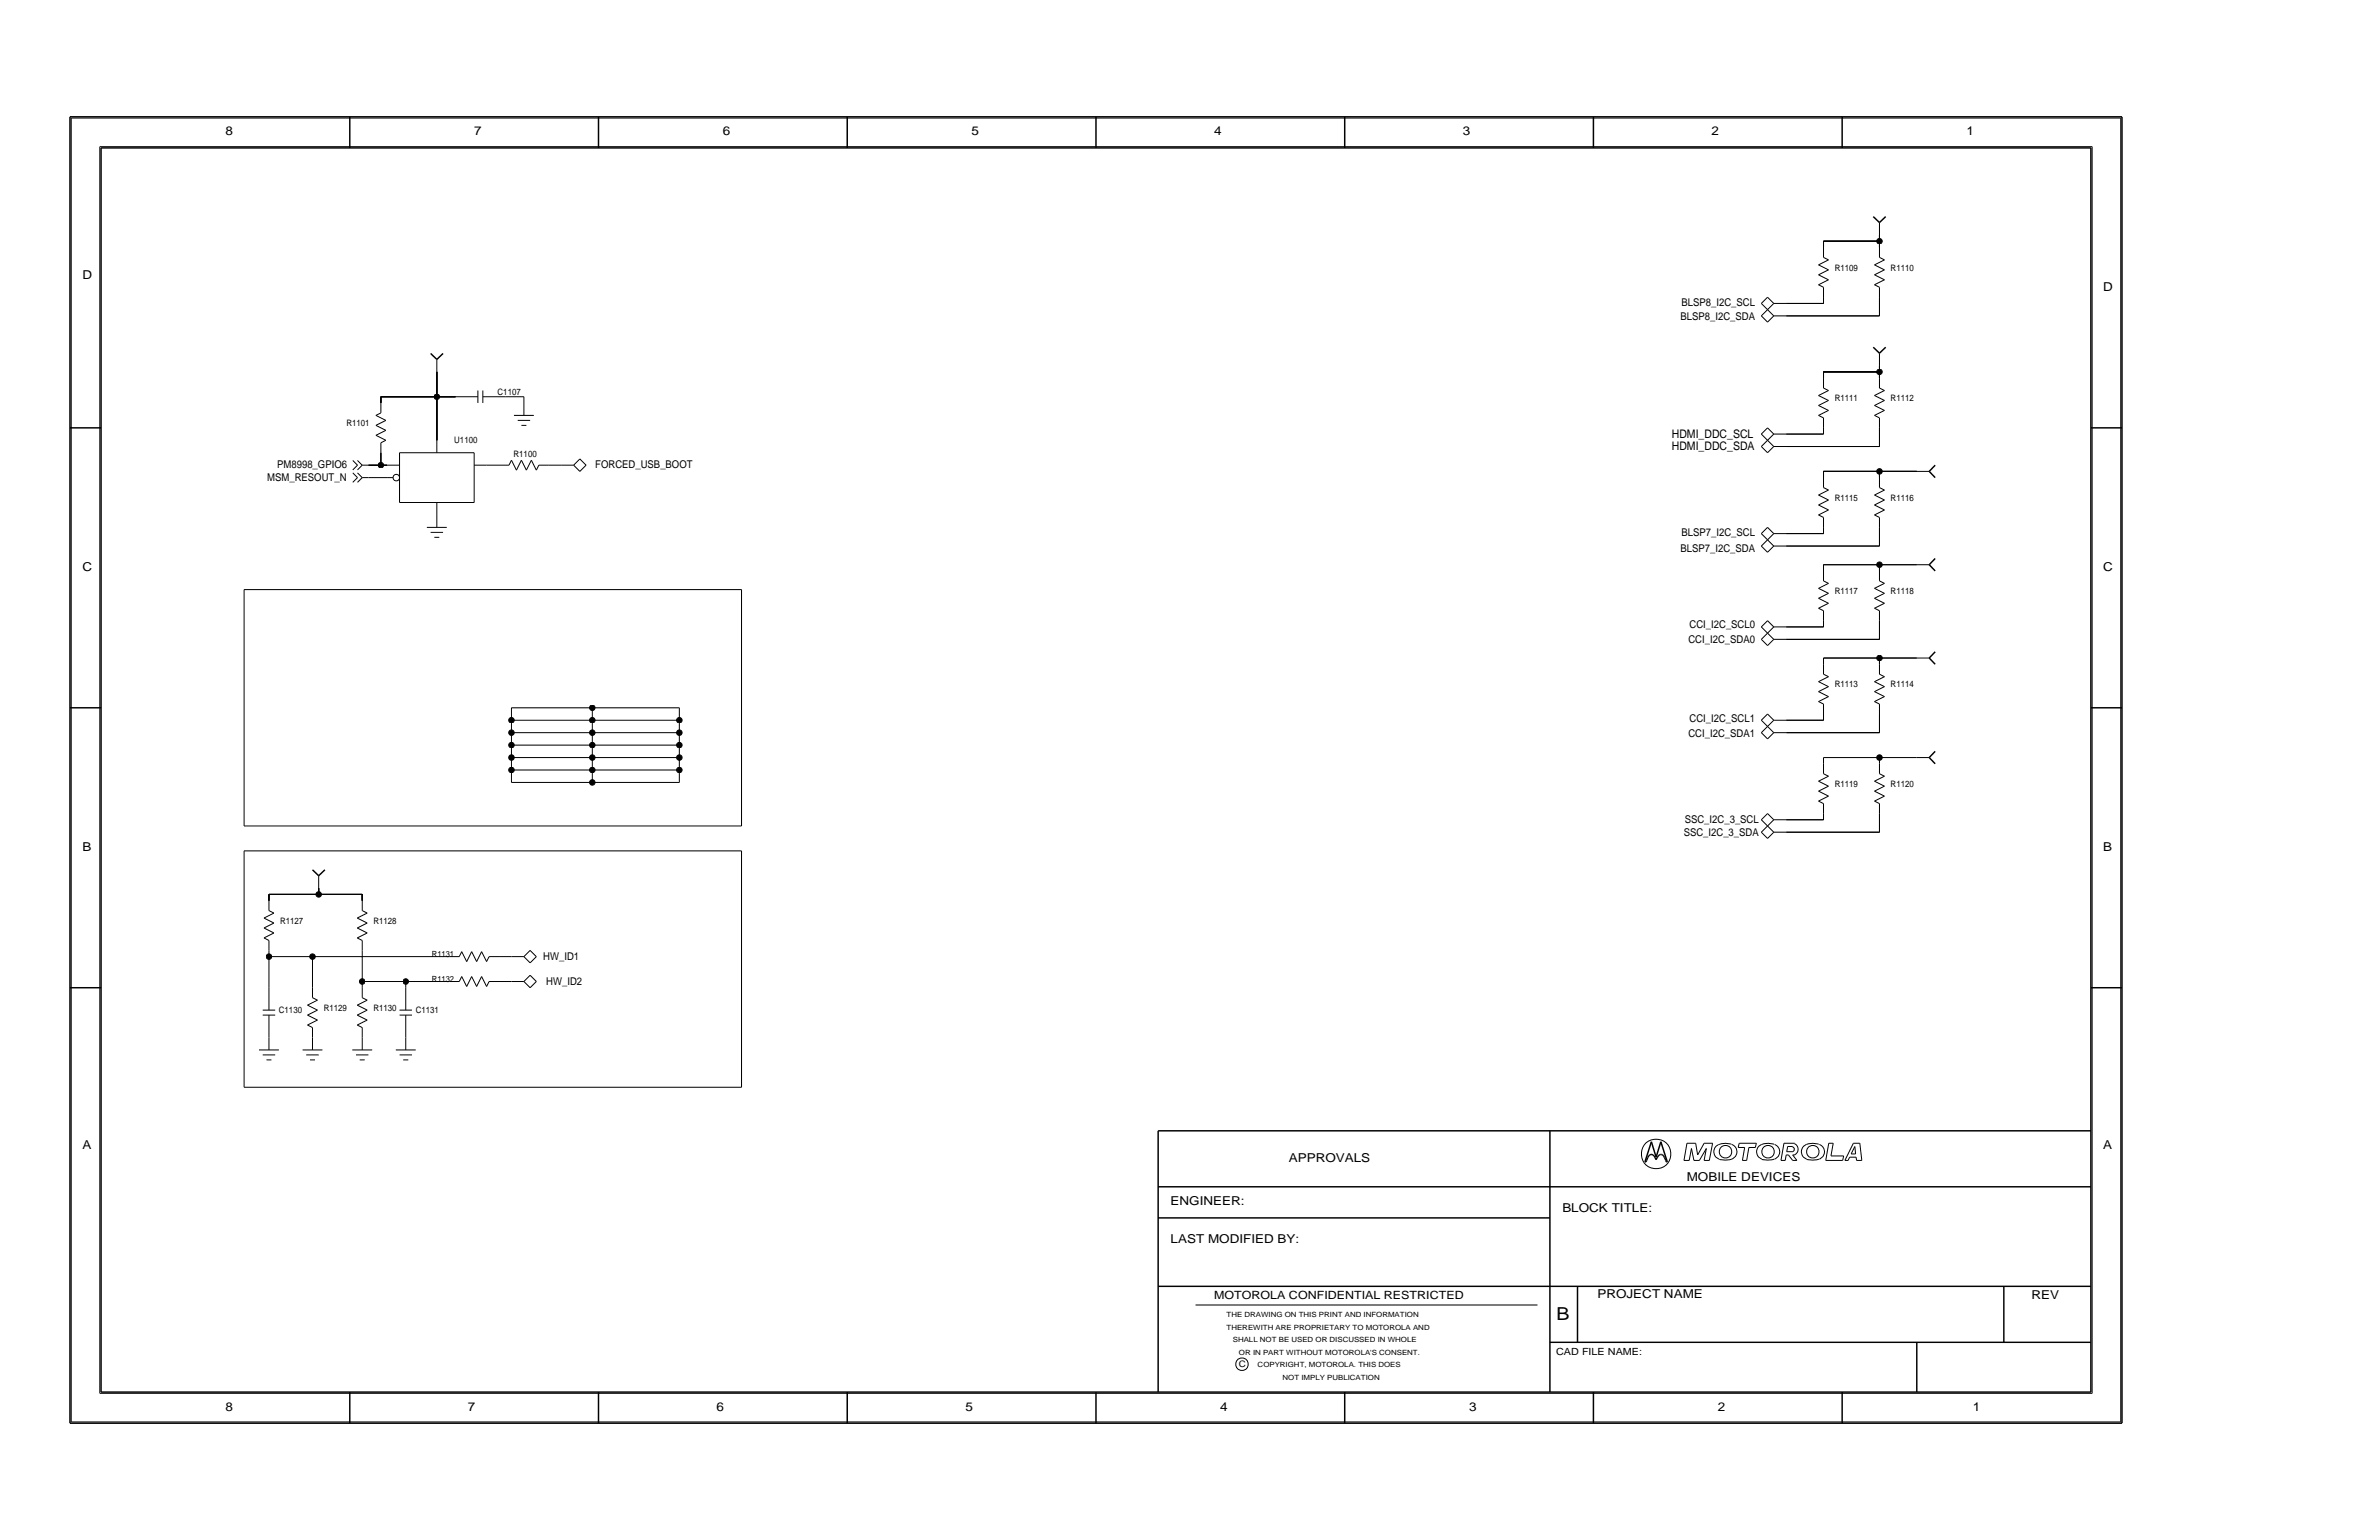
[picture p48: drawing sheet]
<svg xmlns="http://www.w3.org/2000/svg" width="432mm" height="279mm" viewBox="0 0 432 279" stroke-linecap="round" stroke-linejoin="round" font-family="sans-serif">
<defs><g id="words">
<text font-size="3.3" x="282.5" y="239.6">B</text>
<g font-size="2.2">
<text x="40.9" y="24.6">8</text>
<text x="86.1" y="24.6">7</text>
<text x="131.2" y="24.6">6</text>
<text x="176.4" y="24.6">5</text>
<text x="220.4" y="24.6">4</text>
<text x="265.5" y="24.6">3</text>
<text x="310.7" y="24.6">2</text>
<text x="356.9" y="24.6">1</text>
<text x="15" y="50.5">D</text>
<text x="381.8" y="52.8">D</text>
<text x="15" y="103.6">C</text>
<text x="381.8" y="103.6">C</text>
<text x="15" y="154.4">B</text>
<text x="381.8" y="154.4">B</text>
<text x="15" y="208.5">A</text>
<text x="381.8" y="208.5">A</text>
<text x="233.9" y="210.8">APPROVALS</text>
<text x="306.1" y="214.2">MOBILE DEVICES</text>
<text x="212.5" y="218.7">ENGINEER:</text>
<text x="283.6" y="219.8">BLOCK TITLE:</text>
<text x="212.5" y="225.5">LAST MODIFIED BY:</text>
<text x="289.9" y="235.5">PROJECT NAME</text>
<text x="368.7" y="235.6">REV</text>
<text x="40.9" y="256">8</text>
<text x="84.9" y="256">7</text>
<text x="130.1" y="256">6</text>
<text x="175.2" y="256">5</text>
<text x="221.5" y="256">4</text>
<text x="266.6" y="255.9">3</text>
<text x="311.8" y="255.9">2</text>
<text x="358.1" y="255.9">1</text>
</g>
<g font-size="2.1">
<text x="303.4" y="79.4">HDMI_DDC_SCL</text>
<text x="303.4" y="81.7">HDMI_DDC_SDA</text>
<text x="220.4" y="235.6">MOTOROLA CONFIDENTIAL RESTRICTED</text>
</g>
<g font-size="1.9">
<text x="305" y="58.1">BLSP8_I2C_SDA</text>
<text x="305.2" y="55.6">BLSP8_I2C_SCL</text>
<text x="48.5" y="87.3">MSM_RESOUT_N</text>
<text x="50.3" y="85">PM8998_GPIO6</text>
<text x="108" y="84.9">FORCED_USB_BOOT</text>
<text x="305" y="100.2">BLSP7_I2C_SDA</text>
<text x="305.2" y="97.3">BLSP7_I2C_SCL</text>
<text x="306.5" y="116.7">CCI_I2C_SDA0</text>
<text x="306.7" y="114">CCI_I2C_SCL0</text>
<text x="306.6" y="130.9">CCI_I2C_SCL1</text>
<text x="306.5" y="133.7">CCI_I2C_SDA1</text>
<text x="305.8" y="149.4">SSC_I2C_3_SCL</text>
<text x="305.6" y="151.7">SSC_I2C_3_SDA</text>
<text x="98.6" y="174.2">HW_ID1</text>
<text x="99.2" y="178.8">HW_ID2</text>
</g>
<text font-size="1.8" x="282.4" y="245.8">CAD FILE NAME:</text>
<g font-size="1.6">
<text x="333" y="49.1">R1109</text>
<text x="343.2" y="49.1">R1110</text>
<text x="90.3" y="71.6">C1107</text>
<text x="62.9" y="77.3">R1101</text>
<text x="333" y="72.8">R1111</text>
<text x="343.2" y="72.8">R1112</text>
<text x="82.5" y="80.3">U1100</text>
<text x="93.2" y="83">R1100</text>
<text x="333" y="90.9">R1115</text>
<text x="343.2" y="90.9">R1116</text>
<text x="333" y="107.8">R1117</text>
<text x="343.2" y="107.8">R1118</text>
<text x="333" y="124.7">R1113</text>
<text x="343.2" y="124.7">R1114</text>
<text x="333" y="142.8">R1119</text>
<text x="343.2" y="142.8">R1120</text>
<text x="50.9" y="167.6">R1127</text>
<text x="67.8" y="167.6">R1128</text>
<text x="50.6" y="183.7">C1130</text>
<text x="58.8" y="183.4">R1129</text>
<text x="67.8" y="183.4">R1130</text>
<text x="75.5" y="183.7">C1131</text>
<text x="224.9" y="248">C</text>
</g>
<g font-size="1.5">
<text x="78.4" y="173.6">R1131</text>
<text x="78.4" y="178.1">R1132</text>
</g>
<g font-size="1.3">
<text x="222.6" y="239">THE DRAWING ON THIS PRINT AND INFORMATION</text>
<text x="222.6" y="241.3">THEREWITH ARE PROPRIETARY TO MOTOROLA AND</text>
<text x="223.8" y="243.5">SHALL NOT BE USED OR DISCUSSED IN WHOLE</text>
<text x="224.9" y="245.8">OR IN PART WITHOUT MOTOROLA'S CONSENT.</text>
<text x="228.3" y="248">COPYRIGHT, MOTOROLA. THIS DOES</text>
<text x="232.8" y="250.3">NOT IMPLY PUBLICATION</text>
</g>
</g></defs>
<!-- layer: Nets -->
<g fill="none" stroke="#000" stroke-width=".18">
<path d="M324.2 55.1h6.8zM324.2 57.3h16.9zM331 43.8v1.1zM331 43.8h10.1zM331 53.9v1.2zM341.1 42.6v1.2zM341.1 43.8v1.1zM341.1 53.9v3.4zM69.1 72v1.1zM69.1 72h10.2zM79.3 72h3.4zM79.3 72v7.9z"/>
<path d="M79.3 67.5v4.5zM91.7 72h3.4zM95.1 72v1.1zM324.2 78.8h6.8zM331 67.5v1.1zM331 67.5h10.1zM331 77.6v1.2zM341.1 67.5v1.1zM341.1 66.3v1.2zM341.1 77.6v3.4zM66.9 84.4h2.2zM66.9 86.7h3.4z"/>
<path d="M69.1 84.4h1.2zM69.1 82.1v2.3zM88.3 84.4h2.3zM99.6 84.4h2.3zM324.2 96.8h6.8zM324.2 99.1h16.9zM324.2 81h16.9zM331 85.5v1.2zM331 85.5h10.1zM331 95.7v1.1zM341.1 85.5h6.8zM341.1 85.5v1.2z"/>
<path d="M341.1 95.7v3.4zM44.3 107v42.9zM44.3 107h90.3zM134.6 107v42.9zM324.2 116h16.9zM324.2 113.7h6.8zM331 102.5h10.1zM331 119.4h10.1zM331 102.5v1.1zM331 119.4v1.1zM331 112.6v1.1zM341.1 102.5h6.8z"/>
<path d="M341.1 119.4h6.8zM341.1 112.6v3.4zM341.1 102.5v1.1zM341.1 119.4v1.1zM92.8 128.4h14.7zM92.8 128.4v2.3zM92.8 130.7v2.2zM92.8 130.7h14.7zM92.8 132.9h14.7zM92.8 132.9v2.3zM92.8 135.2v2.2zM92.8 135.2h14.7z"/>
<path d="M92.8 137.4h14.7zM92.8 139.7v2.3zM92.8 137.4v2.3zM92.8 139.7h14.7zM107.5 128.4v2.3zM107.5 130.7h15.8zM107.5 130.7v2.2zM107.5 132.9h15.8zM107.5 132.9v2.3zM107.5 135.2h15.8zM107.5 135.2v2.2zM107.5 137.4h15.8z"/>
<path d="M107.5 139.7v2.3zM107.5 137.4v2.3zM107.5 139.7h15.8zM107.5 128.4h15.8zM123.3 128.4v2.3zM123.3 130.7v2.2zM123.3 132.9v2.3zM123.3 135.2v2.2zM123.3 139.7v2.3zM123.3 137.4v2.3zM324.2 132.9h16.9zM324.2 130.7h6.8z"/>
<path d="M331 129.5v1.2zM331 137.4v1.2zM331 137.4h10.1zM341.1 137.4h6.8zM341.1 129.5v3.4zM341.1 137.4v1.2zM44.3 154.4v42.9zM44.3 154.4h90.3zM44.3 149.9h90.3zM92.8 142h14.7zM107.5 142h15.8zM134.6 154.4v42.9z"/>
<path d="M324.2 148.7h6.8zM324.2 151h16.9zM331 147.6v1.1zM341.1 147.6v3.4zM48.8 162.3v1.1zM48.8 162.3h9zM48.8 173.6v5.6zM48.8 172.4v1.2zM48.8 173.6h7.9zM56.7 173.6v5.6zM56.7 173.6h24.8zM57.8 161.1v1.2z"/>
<path d="M57.8 162.3h7.9zM65.7 178.1v1.1zM65.7 172.4v5.7zM65.7 162.3v1.1zM65.7 178.1h7.9zM73.6 178.1v1.1zM73.6 178.1h7.9zM90.6 178.1h2.2zM90.6 173.6h2.2zM44.3 197.3h90.3z"/>
</g>
<g fill="#000" stroke="#000" stroke-width=".18">
<circle cx="341.1" cy="43.8" r=".5"/>
<circle cx="79.3" cy="72" r=".5"/>
<circle cx="341.1" cy="67.5" r=".5"/>
<circle cx="69.1" cy="84.4" r=".5"/>
<circle cx="341.1" cy="85.5" r=".5"/>
<circle cx="341.1" cy="102.5" r=".5"/>
<circle cx="341.1" cy="119.4" r=".5"/>
<circle cx="92.8" cy="139.7" r=".5"/>
<circle cx="92.8" cy="137.4" r=".5"/>
<circle cx="92.8" cy="135.2" r=".5"/>
<circle cx="92.8" cy="132.9" r=".5"/>
<circle cx="92.8" cy="130.7" r=".5"/>
<circle cx="107.5" cy="132.9" r=".5"/>
<circle cx="107.5" cy="135.2" r=".5"/>
<circle cx="107.5" cy="128.4" r=".5"/>
<circle cx="107.5" cy="139.7" r=".5"/>
<circle cx="107.5" cy="130.7" r=".5"/>
<circle cx="107.5" cy="137.4" r=".5"/>
<circle cx="123.3" cy="132.9" r=".5"/>
<circle cx="123.3" cy="135.2" r=".5"/>
<circle cx="123.3" cy="139.7" r=".5"/>
<circle cx="123.3" cy="130.7" r=".5"/>
<circle cx="123.3" cy="137.4" r=".5"/>
<circle cx="341.1" cy="137.4" r=".5"/>
<circle cx="107.5" cy="142" r=".5"/>
<circle cx="48.8" cy="173.6" r=".5"/>
<circle cx="56.7" cy="173.6" r=".5"/>
<circle cx="57.8" cy="162.3" r=".5"/>
<circle cx="65.7" cy="178.1" r=".5"/>
<circle cx="73.6" cy="178.1" r=".5"/>
</g>
<!-- layer: Components -->
<g fill="none" stroke="#000" stroke-width=".18">
<path d="M319.7 55.1l1.1 1.1zM319.7 57.3l1.1 1.1zM320.8 53.9l-1.1 1.2zM320.8 56.2l-1.1 1.1zM320.8 53.9l1.1 1.2zM320.8 56.2l1.1 1.1zM321.9 55.1h2.3zM321.9 57.3h2.3zM321.9 55.1l-1.1 1.1zM321.9 57.3l-1.1 1.1zM330.1 48.1l1.8 .9zM330.1 51.7l1.8-.9z"/>
<path d="M330.1 49.9l1.8-.9zM330.1 49.9l1.8 .9zM330.1 48.1l1.8-.9zM330.1 51.7l.9 .4zM331 44.9v1.8zM331 52.1v1.8zM331 46.7l.9 .5zM340.2 48.1l1.8 .9zM340.2 51.7l1.8-.9zM340.2 49.9l1.8-.9zM340.2 49.9l1.8 .9zM340.2 48.1l1.8-.9z"/>
<path d="M340.2 51.7l.9 .4zM341.1 40.4v2.2zM341.1 44.9v1.8zM341.1 52.1v1.8zM341.1 46.7l.9 .5zM68.2 77.2l1.8 .9zM68.2 79l1.8-.9zM68.2 75.4l1.8 .9zM68.2 77.2l1.8-.9zM68.2 79l1.8 .9zM68.2 75.4l.9-.5zM69.1 73.1v1.8z"/>
<path d="M79.3 65.2v2.3zM79.3 79.9v2.2zM82.7 72h4zM86.7 70.9v2.2zM87.6 72h4.1zM87.6 70.9v2.2zM93.3 75.4h3.6zM94 76.3h2.2zM94.6 77.2h.9zM95.1 73.1v2.3zM319.7 78.8l1.1 1.1zM320.8 79.9l-1.1 1.1z"/>
<path d="M320.8 77.6l-1.1 1.2zM320.8 79.9l1.1 1.1zM320.8 77.6l1.1 1.2zM321.9 78.8h2.3zM321.9 78.8l-1.1 1.1zM330.1 71.8l1.8 .9zM330.1 75.4l1.8-.9zM330.1 73.6l1.8-.9zM330.1 73.6l1.8 .9zM330.1 71.8l1.8-.9zM330.1 75.4l.9 .4zM331 68.6v1.8z"/>
<path d="M331 75.8v1.8zM331 70.4l.9 .5zM340.2 71.8l1.8 .9zM340.2 75.4l1.8-.9zM340.2 73.6l1.8-.9zM340.2 73.6l1.8 .9zM340.2 71.8l1.8-.9zM340.2 75.4l.9 .4zM341.1 68.6v1.8zM341.1 75.8v1.8zM341.1 64.1v2.2zM341.1 70.4l.9 .5z"/>
<path d="M64 83.5l.9 .9zM64 85.8l.9 .9zM64.9 84.4l-.9 .9zM64.9 83.5l.8 .9zM64.9 86.7l-.9 .8zM64.9 85.8l.8 .9zM65.7 84.4l-.8 .9zM65.7 84.4h1.2zM65.7 86.7l-.8 .8zM65.7 86.7h1.2zM69.1 80.3v1.8zM69.1 80.3l.9-.4z"/>
<path d="M70.3 86.7h1zM70.3 84.4h2.2zM72.5 82.1v9.1zM72.5 82.1h13.6zM72.5 91.2h13.6zM77.5 95.7h3.6zM78.2 96.6h2.2zM78.8 97.5h.9zM79.3 91.2v2.2zM79.3 93.4v2.3zM86.1 84.4h2.2zM86.1 82.1v9.1z"/>
<path d="M90.6 84.4h1.8zM92.8 83.5l-.4 .9zM92.8 83.5l.9 1.8zM94.6 83.5l-.9 1.8zM94.6 83.5l.9 1.8zM96.4 83.5l-.9 1.8zM96.4 83.5l.9 1.8zM97.8 84.4h1.8zM97.8 84.4l-.5 .9zM101.9 84.4h2.2zM104.1 84.4l1.1 1.1zM104.1 84.4l1.1-1.1z"/>
<path d="M105.2 83.3l1.2 1.1zM106.4 84.4l-1.2 1.1zM319.7 81l1.1 1.1zM319.7 99.1l1.1 1.1zM319.7 96.8l1.1 1.1zM320.8 97.9l-1.1 1.2zM320.8 95.7l-1.1 1.1zM320.8 97.9l1.1 1.2zM320.8 95.7l1.1 1.1zM321.9 81h2.3zM321.9 99.1h2.3zM321.9 96.8h2.3z"/>
<path d="M321.9 81l-1.1 1.1zM321.9 99.1l-1.1 1.1zM321.9 96.8l-1.1 1.1zM330.1 89.8l1.8 .9zM330.1 93.4l1.8-.9zM330.1 91.6l1.8-.9zM330.1 91.6l1.8 .9zM330.1 89.8l1.8-.9zM330.1 93.4l.9 .5zM331 86.7v1.8zM331 93.9v1.8zM331 88.5l.9 .4z"/>
<path d="M340.2 89.8l1.8 .9zM340.2 93.4l1.8-.9zM340.2 91.6l1.8-.9zM340.2 91.6l1.8 .9zM340.2 89.8l1.8-.9zM340.2 93.4l.9 .5zM341.1 86.7v1.8zM341.1 93.9v1.8zM341.1 88.5l.9 .4zM347.9 85.5h2.3zM319.7 113.7l1.1 1.2zM319.7 116l1.1 1.1z"/>
<path d="M320.8 112.6l-1.1 1.1zM320.8 114.9l-1.1 1.1zM320.8 112.6l1.1 1.1zM320.8 114.9l1.1 1.1zM321.9 113.7h2.3zM321.9 116h2.3zM321.9 113.7l-1.1 1.2zM321.9 116l-1.1 1.1zM330.1 106.7l1.8 .9zM330.1 110.4l1.8-.9zM330.1 108.5l1.8-.9zM330.1 108.5l1.8 1z"/>
<path d="M330.1 106.7l1.8-.9zM330.1 110.4l.9 .4zM331 103.6v1.8zM331 110.8v1.8zM331 105.4l.9 .4zM340.2 106.7l1.8 .9zM340.2 110.4l1.8-.9zM340.2 108.5l1.8-.9zM340.2 108.5l1.8 1zM340.2 106.7l1.8-.9zM340.2 110.4l.9 .4zM341.1 103.6v1.8z"/>
<path d="M341.1 110.8v1.8zM341.1 105.4l.9 .4zM347.9 119.4h2.3zM347.9 102.5h2.3zM319.7 130.7l1.1 1.1zM319.7 132.9l1.1 1.2zM320.8 129.5l-1.1 1.2zM320.8 131.8l-1.1 1.1zM320.8 129.5l1.1 1.2zM320.8 131.8l1.1 1.1zM321.9 130.7h2.3zM321.9 132.9h2.3z"/>
<path d="M321.9 130.7l-1.1 1.1zM321.9 132.9l-1.1 1.2zM330.1 123.7l1.8 .9zM330.1 127.3l1.8-.9zM330.1 125.5l1.8-.9zM330.1 125.5l1.8 .9zM330.1 123.7l1.8-.9zM330.1 127.3l.9 .4zM331 120.5v1.8zM331 127.7v1.8zM331 138.6v1.8zM331 122.3l.9 .5z"/>
<path d="M340.2 123.7l1.8 .9zM340.2 127.3l1.8-.9zM340.2 125.5l1.8-.9zM340.2 125.5l1.8 .9zM340.2 123.7l1.8-.9zM340.2 127.3l.9 .4zM341.1 120.5v1.8zM341.1 127.7v1.8zM341.1 138.6v1.8zM341.1 122.3l.9 .5zM347.9 137.4h2.3zM57.8 158.9v2.2z"/>
<path d="M319.7 148.7l1.1 1.2zM319.7 151l1.1 1.1zM320.8 147.6l-1.1 1.1zM320.8 149.9l-1.1 1.1zM320.8 147.6l1.1 1.1zM320.8 149.9l1.1 1.1zM321.9 148.7h2.3zM321.9 151h2.3zM321.9 148.7l-1.1 1.2zM321.9 151l-1.1 1.1zM330.1 141.7l1.8 .9zM330.1 145.3l1.8-.9z"/>
<path d="M330.1 143.5l1.8-.9zM330.1 143.5l1.8 .9zM330.1 141.7l1.8-.9zM330.1 145.3l.9 .5zM331 145.8v1.8zM331 140.4l.9 .4zM340.2 141.7l1.8 .9zM340.2 145.3l1.8-.9zM340.2 143.5l1.8-.9zM340.2 143.5l1.8 .9zM340.2 141.7l1.8-.9zM340.2 145.3l.9 .5z"/>
<path d="M341.1 145.8v1.8zM341.1 140.4l.9 .4zM47.9 166.6l1.8 .9zM47.9 170.2l1.8-.9zM47.9 168.4l1.8-.9zM47.9 168.4l1.8 .9zM47.9 166.6l1.8-.9zM47.9 170.2l.9 .4zM48.8 163.4v1.8zM48.8 170.6v1.8zM48.8 179.2v4.1zM48.8 165.2l.9 .5z"/>
<path d="M56.7 179.2v1.8zM64.8 166.6l1.8 .9zM64.8 170.2l1.8-.9zM64.8 168.4l1.8-.9zM64.8 168.4l1.8 .9zM64.8 166.6l1.8-.9zM64.8 170.2l.9 .4zM65.7 163.4v1.8zM65.7 170.6v1.8zM65.7 179.2v1.8zM65.7 165.2l.9 .5zM73.6 179.2v4.1z"/>
<path d="M81.5 173.6h1.9zM81.5 178.1h1.9zM83.8 172.7l-.4 .9zM83.8 177.2l-.4 .9zM83.8 172.7l.9 1.8zM83.8 177.2l.9 1.8zM85.6 172.7l-.9 1.8zM85.6 172.7l.9 1.8zM85.6 177.2l-.9 1.8zM85.6 177.2l.9 1.8zM87.4 172.7l-.9 1.8zM87.4 177.2l-.9 1.8z"/>
<path d="M87.4 172.7l.9 1.8zM87.4 177.2l.9 1.8zM88.8 173.6h1.8zM88.8 178.1h1.8zM88.8 173.6l-.5 .9zM88.8 178.1l-.5 .9zM92.8 173.6h2.3zM92.8 178.1h2.3zM95.1 173.6l1.1 1.1zM95.1 178.1l1.1 1.1zM96.2 172.4l-1.1 1.2zM96.2 176.9l-1.1 1.2z"/>
<path d="M96.2 172.4l1.1 1.2zM96.2 176.9l1.1 1.2zM97.3 173.6l-1.1 1.1zM97.3 178.1l-1.1 1.1zM47 190.5h3.6zM47.7 183.3h2.2zM47.7 191.4h2.2zM47.7 184.2h2.2zM48.4 192.3h.9zM48.8 184.2v4zM48.8 188.2v2.3zM54.9 190.5h3.6z"/>
<path d="M55.6 191.4h2.2zM55.8 182.4l1.8 .9zM55.8 186l1.8-.9zM55.8 184.2l1.8-.9zM55.8 184.2l1.8 .9zM55.8 182.4l1.8-.9zM55.8 186l.9 .4zM56.3 192.3h.9zM56.7 188.2v2.3zM56.7 186.4v1.8zM56.7 181l.9 .5zM63.9 190.5h3.7z"/>
<path d="M64.6 191.4h2.3zM64.8 182.4l1.8 .9zM64.8 186l1.8-.9zM64.8 184.2l1.8-.9zM64.8 184.2l1.8 .9zM64.8 182.4l1.8-.9zM64.8 186l.9 .4zM65.3 192.3h.9zM65.7 186.4v1.8zM65.7 188.2v2.3zM65.7 181l.9 .5zM71.8 190.5h3.7z"/>
<path d="M72.5 183.3h2.3zM72.5 191.4h2.3zM72.5 184.2h2.3zM73.2 192.3h.9zM73.6 184.2v4zM73.6 188.2v2.3z"/>
<circle cx="71.9" cy="86.7" r=".59"/>
</g>
<g fill="none" stroke="#000" stroke-width=".27">
<path d="M340 39.3l1.1 1.1zM341.1 40.4l1.2-1.1zM78.2 64.1l1.1 1.1zM79.3 65.2l1.1-1.1zM340 63l1.1 1.1zM341.1 64.1l1.2-1.1zM350.2 85.5l1 1.2zM351.2 84.4l-1 1.1zM350.2 119.4l1 1.1zM350.2 102.5l1 1.1zM351.2 118.3l-1 1.1zM351.2 101.3l-1 1.2z"/>
<path d="M350.2 137.4l1 1.2zM351.2 136.3l-1 1.1zM56.7 157.8l1.1 1.1zM57.8 158.9l1.2-1.1z"/>
</g>
<!-- layer: Page Border and Title Block -->
<g fill="none" stroke="#000" stroke-width=".27">
<path d="M12.7 21.2v237zM12.7 21.2h372.5zM18.3 26.8v225.8zM18.3 26.8h361.2zM63.5 21.2v5.6zM108.6 21.2v5.6zM153.8 21.2v5.6zM198.9 21.2v5.6zM244.1 21.2v5.6zM289.2 21.2v5.6zM334.4 21.2v5.6zM379.5 26.8v225.8z"/>
<path d="M385.2 21.2v237zM12.7 77.6h5.6zM379.5 77.6h5.7zM12.7 128.4h5.6zM379.5 128.4h5.7zM12.7 179.2h5.6zM379.5 179.2h5.7zM210.2 205.2v47.4zM210.2 205.2h169.3zM210.2 215.3h169.3zM281.3 205.2v47.4zM298.6 210.8h.1z"/>
<path d="M298.9 210.5l-.2 .3zM299.1 210l-.2 .5zM299.2 209.7l-.1 .3zM299.4 209.5h.2zM299.4 209.5l-.2 .2zM299.6 209.5h.2zM299.7 207.1l-1.1 3.7zM299.7 207.1l.9 2.8zM299.8 209.5h.2zM300 209.5l.2 .2zM300.2 209.7l.2 .3zM300.4 210l.2 .4z"/>
<path d="M300.8 210l-.2 .4zM301 209.7l-.2 .3zM301.2 209.5h.2zM301.2 209.5l-.2 .2zM301.4 209.5h.2zM301.5 207.1l-.9 2.8zM301.5 207.1l1.1 3.7zM301.6 209.5h.2zM301.8 209.5l.1 .2zM301.9 209.7l.2 .3zM302.1 210l.3 .5zM302.4 210.5v.3z"/>
<path d="M302.4 210.8h.2zM210.2 221h71.1zM210.2 233.4h169.3zM286.3 233.4v10.1zM363.7 233.4v10.1zM12.7 258.2h372.5zM18.3 252.6h361.2zM63.5 252.6v5.6zM108.6 252.6v5.6zM153.8 252.6v5.6zM198.9 252.6v5.6zM244.1 252.6v5.6z"/>
<path d="M281.3 243.5h98.2zM289.2 252.6v5.6zM334.4 252.6v5.6zM347.9 243.5v9.1z"/>
</g>
<g fill="none" stroke="#000" stroke-width=".18">
<path d="M12.9 21.4h372zM12.9 21.4v236.6zM18.1 26.6v226.2zM18.1 26.6h361.6zM379.7 26.6v226.2zM384.9 21.4v236.6zM305.6 210.5h1zM306.2 207.4h1.6zM306.2 207.4l-.6 3.1zM307 208.4l.5 2.1zM307 208.4l-.4 2.1zM307.5 210.5h.9z"/>
<path d="M307.8 207.4l.3 2.1zM309.3 207.4l-1.2 2.1zM309.3 207.4h1.5zM309.3 210.5h1zM309.7 208.4l-1.3 2.1zM309.7 208.4l-.4 2.1zM310.8 207.4l-.5 3.1zM312 207.6a1.42 1.42 0 0 0-.9 1.4 1.42 1.42 0 0 0 .9 1.3M314.3 207.6h-.2a3.6 3.6 0 0 0-2.1 0M314.3 207.6a1.45 1.45 0 0 1 .9 1.7 1.45 1.45 0 0 1-1.5 1.1h-1.6M315.5 208.2h1.2zM315.7 207.4h3.1z"/>
<path d="M315.7 207.4l-.2 .8zM316.3 210.5h.7zM316.7 208.2l-.4 2.3zM317.4 208.2h1.2zM317.4 208.2l-.4 2.3zM318.8 207.4l-.2 .8zM322 207.6a2.66 2.66 0 0 0-3 .7 1.45 1.45 0 0 0 .8 2M322 210.3l-1.2 .2-1-.1M322.1 207.6a1.41 1.41 0 0 1 .9 1.4 1.41 1.41 0 0 1-.9 1.3M323.3 210.5h.7zM323.8 207.4h1.9zM323.8 207.4l-.5 3.1z"/>
<path d="M324.2 209.5h.4zM324.2 209.5l-.2 1zM324.3 209h1.1zM324.5 208l-.2 1zM324.5 208h.9zM324.6 209.5l.8 1zM325.3 208.1a.44 .44 0 0 1 .4 .4 .44 .44 0 0 1-.4 .5M325.4 210.5h.7zM325.4 209.5l.7 1zM325.4 209.5h.3zM325.7 207.5a1.1 1.1 0 0 1 .7 1 1.1 1.1 0 0 1-.7 1M330.1 207.6a2.66 2.66 0 0 0-3 .7 1.45 1.45 0 0 0 .8 2"/>
<path d="M330.2 210.3l-1.3 .2-1-.1M330.2 207.6a1.41 1.41 0 0 1 1 1.4 1.41 1.41 0 0 1-1 1.3M331.4 210.5h3.1zM331.9 207.4l-.5 3.1zM331.9 207.4h.8zM332.3 209.7h2.3zM332.7 207.4l-.4 2.3zM334.6 209.7l-.1 .8zM334.9 210.5h.5zM335.7 209.9h1.2zM335.7 209.9l-.3 .6zM336 209.4h.8z"/>
<path d="M336.4 207.4l-1.5 3.1zM336.4 207.4h1.2zM336.7 208l.1 1.4zM336.7 208l-.7 1.4zM336.9 209.9l.1 .6zM337 210.5h.9zM337.6 207.4l.3 3.1zM217 236.8h62.1zM12.9 258h372zM18.1 252.8h361.6z"/>
<circle cx="300.6" cy="209.4" r="2.69"/>
<circle cx="313.2" cy="209" r="1.14"/>
<circle cx="320.9" cy="209" r="1.14"/>
<circle cx="329" cy="209" r="1.14"/>
<circle cx="225.4" cy="247.5" r="1.14"/>
</g>
<use href="#words"/>
</svg>
